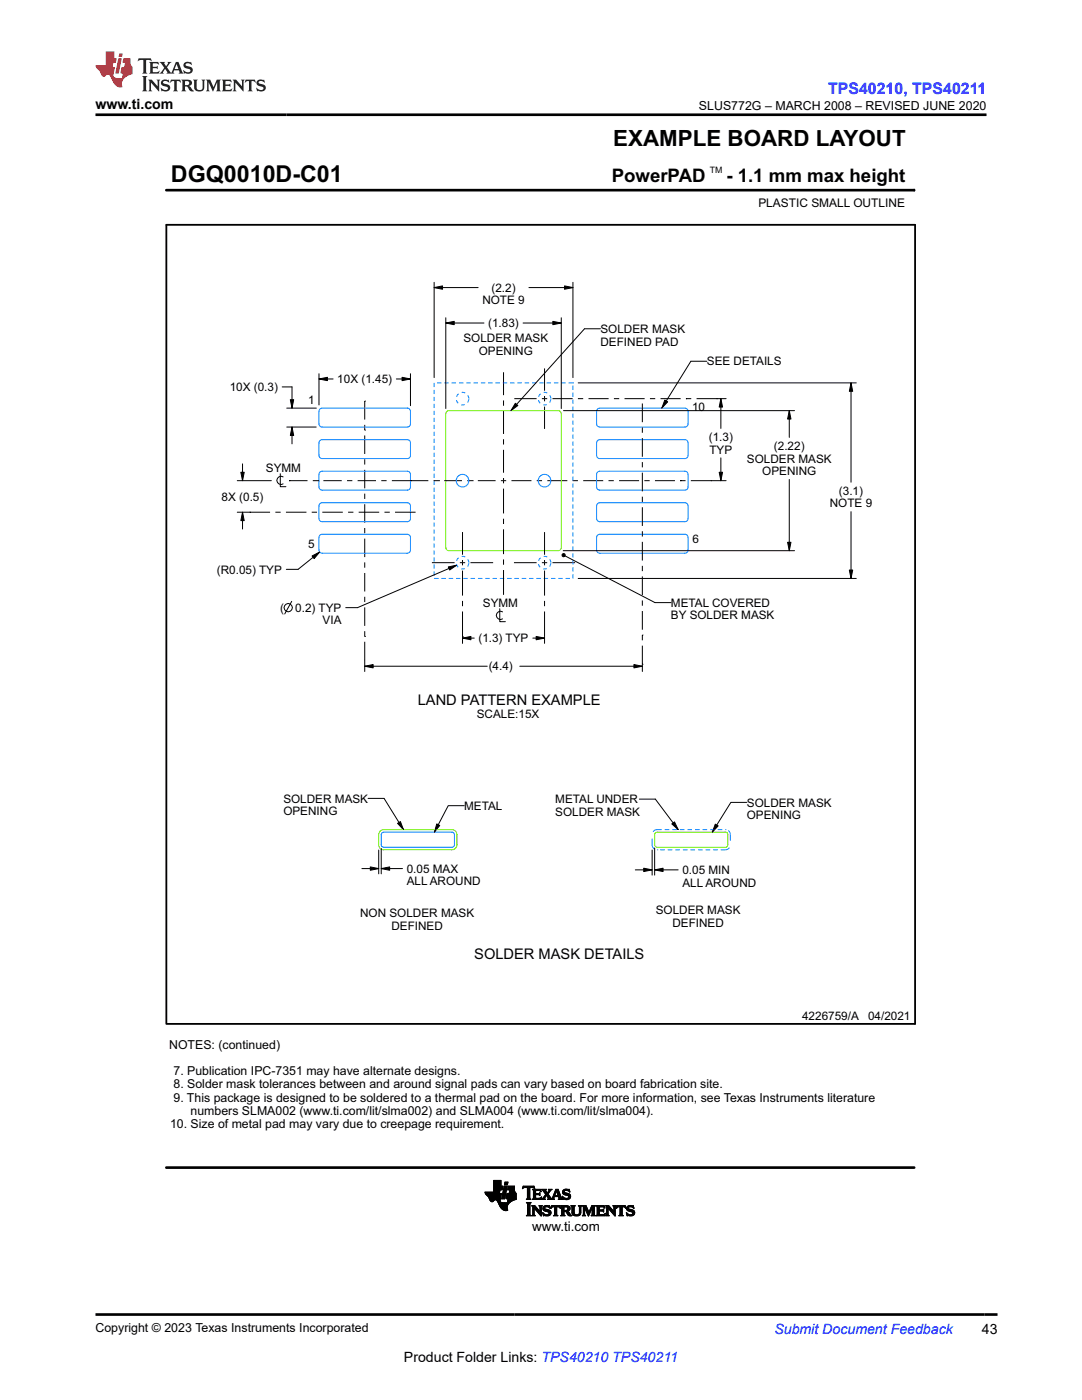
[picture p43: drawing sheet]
<svg xmlns="http://www.w3.org/2000/svg" width="216mm" height="279mm" viewBox="0 0 216 279" stroke-linecap="round" stroke-linejoin="round" font-family="sans-serif">
<defs><g id="words">
<text font-size="4.6" x="34.1" y="36.3">DGQ0010D-C01</text>
<text font-size="4.5" x="122.4" y="29.1">EXAMPLE BOARD LAYOUT</text>
<g font-size="3.7">
<text x="122.1" y="36.3">PowerPAD</text>
<text x="144.9" y="36.3">- 1.1 mm max height</text>
</g>
<text font-size="3.2" fill="#00f" x="165.3" y="18.7">TPS40210, TPS40211</text>
<g font-size="2.9">
<text x="83.4" y="140.6">LAND PATTERN EXAMPLE</text>
<text x="94.6" y="191.4">SOLDER MASK DETAILS</text>
</g>
<g font-size="2.8">
<text x="19" y="21.8">www.ti.com</text>
<text x="195.9" y="266.1">43</text>
<text x="80.6" y="271.7">Product Folder Links: TPS40210 TPS40211</text>
</g>
<text font-size="2.8" fill="#00f" x="154.5" y="266.2">Submit Document Feedback</text>
<text font-size="2.7" x="106.2" y="245.6">www.ti.com</text>
<g font-size="2.5">
<text x="139.5" y="21.9">SLUS772G – MARCH 2008 – REVISED JUNE 2020</text>
<text x="33.8" y="209.3">NOTES: (continued)</text>
<text x="34.6" y="214.6">7. Publication IPC-7351 may have alternate designs.</text>
<text x="34.6" y="217.2">8. Solder mask tolerances between and around signal pads can vary based on board fabrication site.</text>
<text x="34.6" y="219.8">9. This package is designed to be soldered to a thermal pad on the board. For more information, see Texas Instruments literature</text>
<text x="33.9" y="225.1">10. Size of metal pad may vary due to creepage requirement.</text>
<text x="38" y="222.5">numbers SLMA002 (www.ti.com/lit/slma002) and SLMA004 (www.ti.com/lit/slma004).</text>
<text x="19" y="265.9">Copyright © 2023 Texas Instruments Incorporated</text>
</g>
<text font-size="2.4" x="151.3" y="41.3">PLASTIC SMALL OUTLINE</text>
<g font-size="2.3">
<text x="98.1" y="58.2">(2.2)</text>
<text x="96.2" y="60.8">NOTE 9</text>
<text x="97.4" y="65.3">(1.83)</text>
<text x="92.5" y="68.3">SOLDER MASK</text>
<text x="95.5" y="70.8">OPENING</text>
<text x="119.8" y="66.5">SOLDER MASK</text>
<text x="119.8" y="69">DEFINED PAD</text>
<text x="67.3" y="76.5">10X (1.45)</text>
<text x="141" y="72.9">SEE DETAILS</text>
<text x="45.8" y="78.1">10X (0.3)</text>
<text x="61.5" y="80.6">1</text>
<text x="138.1" y="82.1">10</text>
<text x="141.4" y="88">(1.3)</text>
<text x="154.4" y="89.8">(2.22)</text>
<text x="53" y="94.2">SYMM</text>
<text x="141.6" y="90.5">TYP</text>
<text x="149" y="92.3">SOLDER MASK</text>
<text x="152.1" y="94.8">OPENING</text>
<text x="44.2" y="99.9">8X (0.5)</text>
<text x="165.6" y="101.3">NOTE 9</text>
<text x="167.4" y="98.8">(3.1)</text>
<text x="61.5" y="109.4">5</text>
<text x="138.2" y="108.3">6</text>
<text x="43.3" y="114.5">(R0.05) TYP</text>
<text x="55.9" y="122.1">(</text>
<text x="58.9" y="122.1">0.2) TYP</text>
<text x="64.4" y="124.6">VIA</text>
<text x="96.4" y="121.1">SYMM</text>
<text x="133.9" y="121.1">METAL COVERED</text>
<text x="133.9" y="123.6">BY SOLDER MASK</text>
<text x="95.5" y="128.2">(1.3) TYP</text>
<text x="97.5" y="133.8">(4.4)</text>
<text x="95.1" y="143.3">SCALE:15X</text>
<text x="56.5" y="160.2">SOLDER MASK</text>
<text x="92.6" y="161.6">METAL</text>
<text x="110.8" y="160.3">METAL UNDER</text>
<text x="149" y="161">SOLDER MASK</text>
<text x="56.5" y="162.7">OPENING</text>
<text x="110.8" y="162.8">SOLDER MASK</text>
<text x="149" y="163.5">OPENING</text>
<text x="81.2" y="174.2">0.05 MAX</text>
<text x="81.2" y="176.7">ALL AROUND</text>
<text x="136.2" y="174.4">0.05 MIN</text>
<text x="136.2" y="177">ALL AROUND</text>
<text x="71.9" y="183">NON SOLDER MASK</text>
<text x="78.1" y="185.6">DEFINED</text>
<text x="130.8" y="182.4">SOLDER MASK</text>
<text x="134.2" y="184.9">DEFINED</text>
<text x="160" y="203.5">4226759/A</text>
<text x="173.2" y="203.5">04/2021</text>
</g>
<text font-size="1.8" x="141.6" y="34.6">TM</text>
</g></defs>
<g fill="none" stroke="#000" stroke-width=".2">
<path d="M33.2 38h149.2M182.4 37.7v.5M86.6 57.4l1.7-.3v.6zM86.6 56.3v19.1M86.6 57.4h8.8M105.5 57.4h8.8M112.6 57.1l1.7 .3-1.7 .3zM114.3 56.3v19.1M56.3 77.2h2v4.2M57.9 79.8h.7l-.3 1.6zM63.6 75.6l1.7-.3v.7zM63.6 74.6v6.2"/>
<path d="M63.6 75.6h2.9M79.1 75.6h2.8M80.2 75.3l1.7 .3-1.7 .4zM81.9 74.6v6.4M89 64.5l1.6-.4v.7zM89 63.4v18.1M89 64.5h7.6M100.5 74.3v4.6M100.5 79.9v1.1M102.6 79.6h4.5M104.4 64.5h7.6M108.1 79.6h1.1"/>
<path d="M108.7 73.5v4.5M108.7 79v1.1M110.2 79.6h4.1M110.3 64.1l1.7 .4-1.7 .3zM112 63.4v18.1M115.3 79.6h1.1M115.4 76.4h55.5M117.4 79.6h4M119.8 65.6h-3.2l-14.6 16.4M122.5 79.6h1.1M124.6 79.6h4M129.7 79.6h1"/>
<path d="M131.8 79.6h4M132.7 79.8l.5 .4-1.1 1.2zM136.9 79.6h.1M136.9 79.6h1M139 79.6h5.9M141 72.1h-3.1l-5.8 9.3M143 79.6h.1M143.8 79.6l.4 1.6h-.7zM143.8 79.6v5.9M169.8 76.4l.3 1.7h-.6zM169.8 76.4v19.8M47.3 95.9h6.8"/>
<path d="M48.1 94.2h.6l-.3 1.7zM48.4 92.6v3.3M55.9 94.5v2.6h1.1M56.5 95.2a.82 .82 0 0 0-1.3 .7 .82 .82 0 0 0 1.3 .7M57.2 85.2h5.9M57.2 81.4h5.9M57.7 95.9h.1M57.7 95.9h3.7M58.3 85.2l.3 1.7h-.7zM58.3 85.2v3.4M62.4 95.9h1.1M63.5 95.9h.1"/>
<path d="M64.5 95.9h3.7M69.2 95.9h1.1M71.4 95.9h3.6M72.8 85.8h.1M72.8 80h.1M72.8 80v3.7M72.8 84.8v1M72.8 86.9v3.7M72.8 91.7v1M72.8 93.8v3.7M72.8 98.5v1.1M76.1 95.9h1"/>
<path d="M78.2 95.9h3.7M81.9 95.9h.1M81.9 95.9h3.6M86.5 95.9h1.1M87.6 95.9h.1M88.6 95.9h3.6M93.2 95.9h1.1M94.3 95.9h.1M95.3 95.9h3.6M99.9 95.9h1.1M100.5 82v4.6M100.5 87.7v1"/>
<path d="M100.5 89.8v4.5M100.5 95.4v1.1M100.5 97.5v5M102.1 95.9h3.9M102.8 80.5l.5 .4-1.3 1.1zM107.1 95.9h1.1M108.7 81.1v4.5M109.2 95.9h4M112.4 82h46.1M114.3 95.9h1M116.4 95.9h4M121.4 95.9h1.1"/>
<path d="M123.5 95.9h4M128.2 80.5v3.8M128.2 85.3v1.1M128.2 87.4v3.8M128.2 92.2v1.1M128.2 94.3v3.8M128.2 99.1v1.1M128.6 95.9h1M130.7 95.9h4M135.7 95.9h.1M135.7 95.9h1.1M137.8 95.9h4"/>
<path d="M141.8 95.9h.1M141.9 95.9h3M143.5 94.2h.7l-.4 1.7zM143.8 91.4v4.5M157.5 82l.3 1.6h-.6zM157.5 82v5.3M157.5 95.7v14.2M47.3 102.2h6.6M48.4 102.2l.3 1.7h-.6zM48.4 102.2v3.4M49.8 102.2h.1M54.9 102.2h1.1"/>
<path d="M57.1 102.2h4M62.2 102.2h1.1M62.3 111l1.5-.8-1.1 1.3zM63.8 110.2l-4.3 3.4h-2.4M64.3 102.2h4.1M69.5 102.2h1M71.6 102.2h4.1M72.8 100.6v3.7M72.8 105.4v1M72.8 107.5v3.7M72.8 112.2v1.1M72.8 114.4v3.6"/>
<path d="M72.8 119.1v1.1M76.7 102.2h1.1M78.8 102.2h4.1M86.2 112.3h4.5M89.5 113.1l1.6-.3-1.4 1zM91.1 112.8l-19.8 8.5h-2.3M91.8 112.3h1M92.3 106.2v4.5M92.3 111.8v1M92.3 113.9v5M92.3 119.9v1.1M93.9 112.3h4.5"/>
<path d="M100.5 103.5v1.1M100.5 105.6v5M100.5 111.6v1.1M100.5 113.8v4.9M102.6 112.3h4.5M108.1 112.3h1.1M108.7 106.2v4.5M108.7 111.8v1M108.7 113.9v5M108.7 119.9v1.1M110.2 112.3h4.6M112.2 110.6l.2-.1h.3l.1 .3-.1 .3h-.3l-.2-.2z"/>
<path d="M112.4 109.9h46.1M112.8 110.9l17.9 9.4h3.2M115.4 115.4h55.5M128.2 101.2v3.8M128.2 106v1.1M128.2 108.1v3.8M128.2 112.9v1.1M128.2 115v3.8M128.2 119.8v1.1M157.2 108.2h.6l-.3 1.7zM169.5 113.8h.6l-.3 1.6zM169.8 102.1v13.3"/>
<path d="M58.2 120l-1.4 2.5M72.8 133l1.7-.4v.7zM72.8 127h.1M72.8 121.2v3.7M72.8 126v1M72.8 128.1v5.9M72.8 133h24.4M92.3 127.3l1.7-.3v.7zM92.3 127h.1M92.3 122v6.4M92.3 127.3h2.3M99.7 121.5v2.6h1.1"/>
<path d="M100.3 122.1a.82 .82 0 0 0-1.3 .7 .82 .82 0 0 0 1.3 .7M103.7 133h24.5M106.3 127.3h2.4M107 127l1.7 .3-1.7 .4zM108.7 122v6.4M126.5 132.6l1.7 .4-1.7 .3zM128.2 126.7h.1M128.2 132.6h.1M128.2 121.9v3.8M128.2 126.7v1.1M128.2 128.8v3.8M128.2 132.6v1.4"/>
<path d="M73.4 159.3h3.2l3.9 6.3M127.6 159.5h3.2l4.5 6.1M72.2 173.3h3.4M73.9 173l1.7 .3-1.7 .4zM75.6 169.6v4.8M76.1 173.3l1.7-.3v.7zM76.1 169.3v5.1M76.1 173.3h4.2M79.3 164.3l.6-.3 .6 1.6zM87.2 164.4l.5 .3-1 1.4zM92.6 160.8h-3.2l-2.7 5.3M126.8 173.6h3.3"/>
<path d="M128.4 173.3l1.7 .3-1.7 .3zM130.1 169.6v5.1M130.6 173.6l1.7-.3v.6zM130.6 169.2v5.5M130.6 173.6h4.7M134 164.4l.6-.4 .7 1.6zM142.7 164.5l.6 .3-1.2 1.3zM149 160.1h-3.2l-3.7 6M96.8 238h2.9M96.8 238.1h2.9M96.8 238.2h2.8M96.9 238.2h3.2l-.2 1"/>
<path d="M96.9 238.3h3.1M96.9 238.4h3.1M97 238.4h3M97.1 238.5h2.9M97.1 238.6h2.9M97.2 238.6h2.8M97.3 238.7h2.7M97.4 238.8h2.5M97.5 238.9h2.4M97.6 239h2.3M97.6 239.1h2.3M97.6 239.2h2.3"/>
<path d="M97.7 239.3h2.1M97.7 239.4h2.1M97.7 239.5h1M97.8 239.5h.8M97.8 239.6h.7M97.9 239.7h.6M97.9 239.7h.5M98.1 239.8h.2M98.5 237.8h1.2M98.5 237.7h1.2M98.5 237.6h1.3M98.5 236.7h1.8l-.1 .8h-1.7"/>
<path d="M98.5 237.4h1.7M98.5 237.3h1.7M98.5 237.2h1.7M98.5 237.2h1.8M98.5 237.1h1.8M98.5 237h1.8M98.5 236.9h1.8M98.5 236.8h1.8M98.5 236.6h1.5M98.5 236.5h1.5M98.5 236.4h1.5M98.5 236.3h1.5"/>
<path d="M98.5 236.2h1.5M98.5 236.1h1.5M98.5 236h1.5M98.5 235.9h1.5M98.5 235.8h1.5M98.5 235.7h1.5M98.5 235.6h1.5M99 239.5h.8M99.1 239.5h.7M99.2 239.6h.6M99.2 239.7h.6M99.3 239.7h.5"/>
<path d="M99.3 239.8h.5M99.3 239.9h.6M99.4 239.9h.6M99.7 237.9h-2.9l.1 .4 .6 .6 .4 .8 .4 .1 .4-.3h.4l.8 1.5 .7 .5h.7l-.1-.8 .6-.8M99.8 237.5l-.2 .7M99.9 239.2l-.1 .6 .6 .2h.8l.2-.7M100 236.7v-1.1h-1.5v2.3M100.1 239.2h.6M100.1 239.1h.6M100.2 239h.5M100.2 238.9h.6M100.2 238.8h.6"/>
<path d="M100.2 238.7h.6M100.2 238.6h.6M100.3 238.6h.5M100.3 238.5h.5M100.3 238.4h.6M100.3 238.3h.6M100.3 238.2h.6M100.3 238.1h.6M100.4 238h.5M100.4 238h.6M100.4 237.9h.6M100.4 237.8h.6"/>
<path d="M100.4 237.7h.6M100.4 237.6h.6M100.5 237.5h.5M100.5 237.4h.6M100.5 237.3h.6M100.5 237.2h.6M100.5 237.1h.6M100.6 237h.5M100.6 237h.6M100.6 236.9h.6M100.6 236.8h.6M100.6 236.7h.6l-.5 2.6h-.6z"/>
<path d="M100.7 236.4h.6M100.7 236.3h.6M100.7 236.2h.6M100.7 236.1h.6M100.7 236h.6M100.8 236h.5M100.8 235.9h.6l-.2 .6h-.5zM101 239.1h2M101 239h2M101 239.2h2M101 238.9h2M101 238.9v.3l.4 .1"/>
<path d="M101 238.8h2M101.1 238.7h1.9M101.1 238.6h1.9M101.1 238.5h1.9M101.1 238.4h1.9M101.1 238.3h1.9M101.2 239.9h.6M101.3 239.9h.6M101.3 239.8h.7M101.3 239.7h.8M101.3 239.7h.9M101.3 239.6h1"/>
<path d="M101.3 237.4h1.4M101.3 239.5h1.2M101.3 239.5h1.3M101.3 237.3h1.4M101.3 239.4h1.5M101.4 237.2h1.3M101.4 239.3h1.6M101.4 237.1h1.3M101.4 237h1.3M101.4 236.9h1.3M101.4 236.8h1.3M101.6 238.2h1.4"/>
<path d="M101.6 238.1h1.3M101.6 238h1.2M101.7 237.9h1.1M101.7 237.8h1M101.7 237.7h1M101.7 237.6h1M101.7 237.5l-.1 .7M102.7 237.5h-1.4l.2-.8h1.2v1l.3 .5v1.2M103 239.4l-1.2 .5M103 238.2h-1.8l-.2 .7M104.3 237.2h.1M104.3 237.1h.2"/>
<path d="M104.3 237h2.3M104.3 236.9h2.3M104.4 236.8h2.2M105 239.3h.9M105.2 239.2h.6M105.2 237.1h.5M105.2 239.1h.5M105.2 237.1v-.1h-.5l-.5 .2 .2-.5h2.1l.2 .5-.5-.2h-.4l-.1 .1M105.2 239l-.2 .3M105.2 239h.5M105.2 238.9h.5M105.2 238.8h.5"/>
<path d="M105.2 238.7h.5M105.2 238.6h.5M105.2 238.5h.5M105.2 238.4h.5M105.2 238.3h.5M105.2 238.2h.5M105.2 238.1h.5M105.2 238h.5M105.2 237.9h.5M105.2 237.8h.5M105.2 237.7h.5M105.2 237.6h.5"/>
<path d="M105.2 237.5h.5M105.2 237.4h.5M105.2 237.3h.5M105.2 237.2h.5M105.2 237.1v1.9M105.7 239l.2 .3M105.7 237.1v1.9M105.9 239.3h-.9M106.2 239.3h1.7M106.3 237.4h1.6M106.4 239.2h1.6M106.4 237.5h1.5"/>
<path d="M106.4 239.1h.5M106.4 237.6h.5M106.4 237.7l-.2-.4h1.6l.2 .5M106.4 239l-.2 .3M106.4 238.2h1.1l.2-.2v.6l-.2-.2-1.1 .1M106.4 239h.5M106.4 238.9h.5M106.4 238.8h.5M106.4 238.7h.5M106.4 238.6h.5M106.4 238.4h1.3M106.4 238.3h1.3"/>
<path d="M106.4 238.1h.5M106.4 238h.5M106.4 237.9h.5M106.4 237.8h.5M106.4 237.7h.5M106.4 237.7v1.3M106.5 237.1h.2M106.6 237.2h.1M106.9 237.7l.1-.1h.5l.5 .2M106.9 238.4v.7h.8l.3-.2-.1 .5-1.7-.1M106.9 237.7v.5M107.5 238.2h.2"/>
<path d="M107.6 238.5h.1M107.6 239.1h.4M107.6 238.1h.1M107.6 238.6h.1M107.6 237.6h.3M107.8 237.7h.2M107.9 239h.1M107.9 237.8h.1M108 238.9h.1M108 239.3h.8M108.1 237.4h.8M108.3 239.2h.4"/>
<path d="M108.3 237.5h.6M108.3 239.1h.4M108.4 237.6h.5M108.4 239l-.4 .3M108.4 239h.3M108.4 237.7h.6M108.5 238.9h.3M108.5 237.8h.5M108.5 238.8h.3M108.6 237.9h.5M108.6 238.8h.3M108.6 238h.5"/>
<path d="M108.7 238.7h.3M108.7 238.1h.8M108.7 238.6h.8M108.8 238.2h.6M108.8 239.3h-.8M108.8 238.5h.7M108.8 238.3h.6M108.9 238.4h.5M108.9 237.7l.1-.4h-.9l.8 1.1-.5 .6M108.9 237.7l.3 .4 .4-.5-.2-.3h.7l-.7 1M109.1 238.7h.5M109.2 238.8h.5"/>
<path d="M109.3 239.3l.1-.2-.4-.6-.3 .7 .1 .1M109.3 239.3h1.4M109.3 238h.3M109.3 238.9h.5M109.3 237.9h.3M109.4 238.3l.7 .9 .2-.2M109.4 239h.5M109.4 237.8h.3M109.4 239.1h.5M109.4 239.2h.6M109.5 237.7h.3M109.5 237.4h.6"/>
<path d="M109.5 237.6h.3M109.6 237.5h.3M110.1 239.2h.4M110.2 239.1h.3M110.2 239h.3M110.3 239l.6-1.7h.5l.6 1.8 .3 .2M110.3 238.9h.3M110.3 238.8h.3M110.4 238.8h1.5M110.4 238.7h1.5M110.4 238.6h.3M110.5 238.5h.2"/>
<path d="M110.5 238.4h.3M110.5 239.1l.2 .2M110.5 239.1l.1-.3h.8l.1 .3M110.5 238.3h.3M110.6 238.2h.2M110.6 238.1h.3M110.7 239.3h-1.4M110.7 238h.2M110.7 237.9h.3M110.7 237.8h.3M110.8 237.7h.7M110.8 237.6h.7"/>
<path d="M110.8 237.5h.6M110.9 237.4h.5M111 237.7l.4 .9h-.7zM111.1 237.8h.4M111.1 237.9h.5M111.1 238h.5M111.2 238.1h.4M111.2 238.2h.5M111.2 238.3h.5M111.3 238.4h.5M111.3 238.5h.5M111.4 238.6h.4"/>
<path d="M111.4 239.3h.9M111.5 238.8h.4M111.5 238.9h.5M111.5 239h.5M111.5 239.1l-.1 .2M111.6 239.2h.5M111.6 239.1h.4M112.2 238.8h.1M112.2 238.9h.2M112.2 237.9h.4M112.2 238h.5M112.2 237.8h.4"/>
<path d="M112.3 239h.3M112.3 239.3h-.9M112.3 238.1h.7M112.3 237.7h.3M112.3 239.1h.5M112.3 238.2h1.1M112.3 239.2h1.4M112.3 237.6h.4M112.3 239.3h.2M112.4 238.3h1.2M112.4 237.5h1.2M112.5 238.4h1.2"/>
<path d="M112.5 237.4h1.1M112.6 239.3h.9M112.7 238.5h1.1M112.7 237.3h.5M112.9 239.4h.3M113.1 238.6h.7M113.2 238.6l.3 .2-.3 .3h-.5l-.5-.4M113.3 239.1h.5M113.3 237.6h.4M113.4 238.7h.5M113.4 239h.4M113.5 238.8h.4"/>
<path d="M113.5 238.9h.3M113.5 237.7h.2M113.6 237.8h.1M113.7 237.9l-.6-.3h-.4l-.1 .2 .1 .2 1.1 .4v.5l-.2 .4-1.3 .1-.1-.7M113.7 237.9l-.1-.6h-.8l-.4 .3-.2 .3 .1 .3 .9 .4M113.7 237.9h.1M99.4 240h1M99.4 240.1h2.2M99.5 240.1h2.1M99.5 240.2h2M99.5 240.3h1.9M99.6 240.3h1.8"/>
<path d="M99.6 240.4h1.8M99.6 240.5h1.7M99.7 240.5h1.6M99.7 240.6h1.6M99.7 240.7h1.5M99.8 240.7h1.4M99.8 240.8h1.4M99.8 240.9h1.4M99.9 240.9h1.3M99.9 241h1.3M100 241.1h1.2M100.1 241.2h1.1"/>
<path d="M100.2 241.3h1M100.2 241.3h1.1M100.3 241.4h1M100.4 241.5h.9M100.6 241.5h.7M100.9 241.6h.1M101.2 240h.5M105 242.6l.3-.3v-2l-.3-.3h1l-.3 .3v2.1l.3 .2M105 242.6h1M105.1 240.1h.8M105.2 242.5h.6M105.2 240.2h.6"/>
<path d="M105.2 242.4h.5M105.3 240.3h.4M105.3 242.3h.4M105.3 242.2h.4M105.3 242.1h.4M105.3 242h.4M105.3 241.9h.4M105.3 241.8h.4M105.3 241.7h.4M105.3 241.6h.4M105.3 241.5h.4M105.3 241.4h.4"/>
<path d="M105.3 241.3h.4M105.3 241.2h.4M105.3 241.1h.4M105.3 241h.4M105.3 240.9h.4M105.3 240.8h.4M105.3 240.7h.4M105.3 240.6h.4M105.3 240.5h.4M105.3 240.4h.4M106 242.6h-1M106.1 242.6h.7"/>
<path d="M106.1 240.6h.6M106.2 240.7h.6M106.3 242.5h.4M106.3 240.8h.6M106.3 242.4h.3M106.3 240.9h.7M106.3 242.3h.3M106.3 242.2h.3M106.3 242.1h.3M106.3 242h.3M106.3 241.9h.3M106.3 241.8h.3"/>
<path d="M106.3 241.7h.3M106.3 241.6h.3M106.3 241.5h.3M106.3 241.4h.3M106.3 241.3h.3M106.3 241.2h.3M106.3 241.1h.8M106.3 241h.8M106.6 241.1v1.3l.2 .2M106.6 241.1h.1M106.6 241.1l1.4 1.6v-1.8l.2-.3h-.6l.1 .3 .1 .9M106.7 241.2h.5"/>
<path d="M106.7 241.3h.6M106.8 242.6h-.7M106.8 241.4h.6M106.9 241.5h.6M107 241.6h.6M107.1 241.7h.5M107.1 241.8h.9M107.2 241.9h.8M107.3 241.9h.7M107.4 242h.6M107.5 242.1h.5M107.6 242.2h.4"/>
<path d="M107.6 240.6h.6M107.6 242.3h.4M107.7 240.7h.4M107.7 242.4h.3M107.7 240.8h.3M107.7 241.8l-1-1.2h-.6l.2 .3v1.5l-.2 .2M107.7 241.8h.1M107.7 240.9h.3M107.8 241.7h.2M107.8 241.6h.2M107.8 241.5h.2M107.8 241.4h.2"/>
<path d="M107.8 241.3h.2M107.8 241.2h.2M107.8 241.1h.2M107.8 241h.2M107.8 242.5h.2M107.9 242.6h.1M108.3 242h.1M108.3 242.1h.1M108.3 242.2h.3M108.3 241.2h.4M108.3 241.1h.4M108.3 241.3h.5"/>
<path d="M108.3 242.3h.4M108.3 241h.4M108.4 241.4h.8M108.4 242.4h.6M108.4 240.9h.4M108.4 242.5h1.3M108.4 241.5h1.2M108.4 242.6h.1M108.4 240.8h1.3M108.5 241.6h1.2M108.5 240.7h1.2M108.6 241.7h1.2"/>
<path d="M108.7 242.6h.9M108.7 240.6h.7M108.9 241.8l-.5-.4v-.5l.4-.3h.9l.1 .6-.7-.4-.3 .1-.1 .2 1 .5 .3 .4M108.9 241.8l.6 .1v.4l-.6 .1-.6-.4M108.9 241.8h1M109.2 242.4h.6M109.3 241.9h.6M109.4 240.9h.3M109.5 242.3h.4M109.5 241.9h.4M109.5 242.2h.4M109.5 242h.5"/>
<path d="M109.6 242.1h.3M109.6 240.6h.1M109.6 241h.2M109.7 241.1h.1M109.9 241.1h.1M109.9 241h.2M110 242l-.3 .5-.6 .2-.5-.2-.2 .1-.1-.6M110 240.9h.2M110 240.8h1.8M110 240.7h1.7M110.1 240.6h1.6M110.4 242.6h.9"/>
<path d="M110.6 242.5h.5M110.6 242.4h.5M110.7 240.9h.4M110.7 242.3h.4M110.7 241l-.4-.1-.4 .2 .2-.5h1.6l.2 .5-.5-.2h-.3v.1M110.7 241v1.4l-.3 .2M110.7 242.2h.4M110.7 242.1h.4M110.7 242h.4M110.7 241.9h.4M110.7 241.8h.4M110.7 241.7h.4"/>
<path d="M110.7 241.6h.4M110.7 241.5h.4M110.7 241.4h.4M110.7 241.3h.4M110.7 241.2h.4M110.7 241.1h.4M110.7 241h.4M111.1 241v1.4l.2 .2M111.3 242.6h-.9M111.6 240.9h.2M111.7 241h.1M111.7 241.1h.1"/>
<path d="M111.9 242.6l.2-.2v-1.5l-.2-.3 1.5 .1 .3 .2v.4l-.1 .3-.4 .1 .9 .9h-.6l-.5-.7-.5-.1v.6l.2 .2M111.9 242.6h.8M111.9 240.6h1.3M112 240.7h1.5M112 242.5h.6M112.1 240.8h1.5M112.1 242.4h.4M112.1 240.9h.4M112.1 242.3h.4M112.1 242.2h.4M112.1 242.1h.4M112.1 242h.4"/>
<path d="M112.1 241.9h.4M112.1 241.8h1.2M112.1 241.7h1.3M112.1 241.6h1.5M112.1 241.5h.4M112.1 241.4h.4M112.1 241.3h.4M112.1 241.2h.4M112.1 241.1h.4M112.1 241h.4M112.7 240.9l-.2 .1v.6M112.7 242.6h-.8"/>
<path d="M112.9 240.9h.3l.1 .3-.1 .3-.3 .1M112.9 241.9h.6M113 241.9h.5M113.1 242h.5M113.1 242.1h.6M113.1 240.9h.6M113.2 241.5h.5M113.2 242.2h.5M113.2 242.3h.6M113.2 241h.5M113.2 241.4h.5M113.3 241.3h.4"/>
<path d="M113.3 241.1h.5M113.3 241.2h.5M113.3 242.4h.6M113.4 242.5h.6M113.5 242.6h.6M113.9 240.6h.9M114.1 240.7h.5M114.1 240.8h.5M114.1 240.9h.5M114.1 241.9h.5M114.1 241.8h.5M114.1 241.7h.5"/>
<path d="M114.1 241.6h.5M114.1 241.5h.5M114.1 241.4h.5M114.1 241.3h.5M114.1 241.2h.5M114.1 241.1h.5M114.1 241h.5M114.1 242h.5M114.1 242.1h.5M114.2 242.2h.4M114.2 242.3h.5M114.3 242.4h.6"/>
<path d="M114.4 242.5h1.3M114.6 241.9l.1 .4 .4 .1 .4-.1 .1-.4M114.6 241.9v-1l.2-.3h-.9l.2 .3 .1 1.3 .2 .3 .5 .2 .6-.1 .3-.2 .1-.5M114.6 242.6h.9M115.3 242.4h.5M115.4 240.6h.7M115.5 242.3h.3M115.5 240.7h.5M115.6 242.2h.3M115.6 242.1h.3M115.6 240.8h.3M115.6 242h.3"/>
<path d="M115.6 240.9h.3M115.6 241.9v-1l-.2-.3h.7l-.2 .2v1.1M115.6 241.9h.3M115.6 241.8h.3M115.6 241.7h.3M115.6 241.6h.3M115.6 241.5h.3M115.6 241.4h.3M115.6 241.3h.3M115.6 241.2h.3M115.6 241.1h.3M115.6 241h.3"/>
<path d="M116.2 242.6l.2-.3v-1.4l-.2-.3h.7l.6 1.3 .6-1.3h.7l-.2 .3v1.5l.2 .2M116.2 242.6h.6M116.2 240.6h.7M116.3 240.7h.7M116.3 242.5h.4M116.4 240.8h.6M116.4 242.4h.3M116.4 240.9h.7M116.4 242.3h.3M116.4 242.2h.3M116.4 242.1h.3M116.4 242h.3"/>
<path d="M116.4 241.9h.3M116.4 241.8h.3M116.4 241.7h.3M116.4 241.6h.3M116.4 241.5h.3M116.4 241.4h.3M116.4 241.3h.3M116.4 241.2h.3M116.4 241.1h.8M116.4 241h.7M116.7 242.3l.1 .3M116.7 242.3v-1.3l.7 1.7 .8-1.7v1.4l-.2 .2"/>
<path d="M116.7 241.2h.5M116.8 241.3h.4M116.8 241.4h.5M116.8 242.6h-.6M116.9 241.5h.4M116.9 241.6h.5M116.9 241.7h.5M117 241.8h.4M117 241.9h.5M117.1 241.9h.7M117.1 242h.6M117.1 242.1h.6"/>
<path d="M117.2 242.2h.4M117.2 242.3h.4M117.3 242.4h.3M117.3 242.5h.2M117.4 242.6h.1M117.6 241.9h.2M117.6 241.8h.2M117.6 241.7h.3M117.7 241.6h.2M117.7 241.5h.3M117.8 241.4h.2M117.8 241.3h.2"/>
<path d="M117.8 241.2h.3M117.9 241.1h.7M117.9 241h.7M118 240.9h.6M118 242.6h.8M118 240.8h.6M118 240.7h.7M118.1 240.6h.7M118.1 242.5h.6M118.1 242.4h.5M118.2 242.3h.4M118.2 242.2h.4"/>
<path d="M118.2 242.1h.4M118.2 242h.4M118.2 241.9h.4M118.2 241.8h.4M118.2 241.7h.4M118.2 241.6h.4M118.2 241.5h.4M118.2 241.4h.4M118.2 241.3h.4M118.2 241.2h.4M118.8 242.6h-.8M119 242.6h1.6"/>
<path d="M119 240.6h1.6M119.1 240.7h1.5M119.1 242.5h1.6M119.1 240.8h1.5M119.2 242.4h1.5M119.2 240.9h.4M119.2 242.3h.4M119.2 242.2h.4M119.2 242.1h.4M119.2 242h.4M119.2 241.9h.4M119.2 241.8h.4"/>
<path d="M119.2 241.7h1.3M119.2 241.6h1.3M119.2 241.5h1.3M119.2 241.4h.4M119.2 241.3h.4M119.2 241.2h.4M119.2 241.1h.4M119.2 241h.4M119.6 241v.5h.6l.3-.2v.6l-.3-.2h-.6v.7h.8l.4-.3M119.8 240.9l-.2 .1M120.1 240.9l.6 .2M120.3 241.8h.2"/>
<path d="M120.4 241.4h.1M120.4 240.9h.3M120.6 242.3h.2M120.6 241h.1M120.7 241.1h.1M120.7 241.1l-.2-.5h-1.5l.2 .3v1.4l-.2 .3M120.7 242.2h.1M120.8 242.1h.1M120.8 242.1l-.2 .5h-1.6M120.9 242.6h.6M120.9 240.6h.6M121 240.7h.6"/>
<path d="M121 242.5h.4M121 240.8h.6M121.1 242.4h.2M121.1 240.9h.6M121.1 242.3h.2M121.1 242.2h.2M121.1 242.1h.2M121.1 242h.2M121.1 241.9h.2M121.1 241.8h.2M121.1 241.7h.2M121.1 241.6h.2"/>
<path d="M121.1 241.5h.2M121.1 241.4h.2M121.1 241.3h.2M121.1 241.2h.2M121.1 241.1h.8M121.1 241h.7M121.3 241.1v1.3l.2 .2M121.3 241.1h.1M121.3 241.1l1.5 1.6v-1.8l.1-.3h-.6l.2 .3v.9l-1-1.2h-.6l.2 .3v1.4l-.2 .3M121.4 241.2h.6M121.5 241.3h.6M121.5 242.6h-.6"/>
<path d="M121.6 241.4h.5M121.6 241.5h.6M121.7 241.6h.6M121.8 241.7h.6M121.9 241.8h.9M122 241.9h.8M122.1 241.9h.7M122.1 242h.7M122.2 242.1h.6M122.3 242.2h.5M122.3 240.6h.6M122.4 242.3h.4"/>
<path d="M122.4 240.7h.5M122.5 242.4h.3M122.5 240.8h.3M122.5 240.9h.3M122.5 241.7h.3M122.5 241.6h.3M122.5 241.5h.3M122.5 241.4h.3M122.5 241.3h.3M122.5 241.2h.3M122.5 241.1h.3M122.5 241h.3"/>
<path d="M122.6 242.5h.2M122.6 242.6h.2M123 241.1h.1M123 241h.2M123 240.9h.3M123.1 240.8h1.7M123.1 240.7h1.7M123.1 240.6h1.7M123.5 242.6h.9M123.7 242.5h.5M123.7 242.4h.5M123.7 240.9h.5"/>
<path d="M123.7 241v-.1h-.3l-.4 .2 .1-.5h1.7l.1 .5-.4-.2h-.3l-.1 .1M123.7 241v1.4l-.2 .2M123.7 242.3h.4M123.7 242.2h.4M123.7 242.1h.4M123.7 242h.4M123.7 241.9h.4M123.7 241.8h.4M123.7 241.7h.4M123.7 241.6h.4M123.7 241.5h.4M123.7 241.4h.4"/>
<path d="M123.7 241.3h.4M123.7 241.2h.4M123.7 241.1h.4M123.7 241h.4M124.1 241l.1 1.4 .2 .2M124.4 242.6h-.9M124.6 240.9h.2M124.7 241h.2M124.8 241.1h.1M125 242h.1M125 242.1h.1M125 242.2h.3"/>
<path d="M125 241.2h.4M125 241.1h.4M125 241.3h.5M125 242.3h.4M125 241h.4M125.1 241.4h.8M125.1 242.4h.6M125.1 240.9h.4M125.1 242.5h1.3M125.1 241.5h1.2M125.1 242.6h.1M125.1 240.8h1.3"/>
<path d="M125.2 241.6h1.2M125.2 240.7h1.2M125.3 241.7h1.2M125.4 242.6h.9M125.4 240.6h.7M125.6 241.8l-.5-.4v-.5l.4-.3h.9l.1 .6-.7-.4-.3 .1-.1 .2 1 .5 .3 .4M125.6 241.8l.6 .1v.4l-.6 .1-.6-.4M125.6 241.8h1M125.9 242.4h.6M126 241.9h.6M126.1 240.9h.3M126.2 242.3h.4"/>
<path d="M126.2 241.9h.4M126.2 242.2h.4M126.2 242h.5M126.3 242.1h.3M126.3 240.6h.1M126.3 241h.2M126.4 241.1h.1M126.7 242l-.3 .5-.6 .2-.5-.2-.2 .1-.1-.6"/>
<circle cx="57.5" cy="121.3" r=".82"/>
</g>
<g fill="#000">
<path d="M86.6 57.4l1.7-.3v.6zM112.6 57.1l1.7 .3-1.7 .3zM63.6 75.6l1.7-.3v.7zM80.2 75.3l1.7 .3-1.7 .4zM89 64.5l1.6-.4v.7zM110.3 64.1l1.7 .4-1.7 .3zM143.8 79.6l.4 1.6h-.7zM169.8 76.4l.3 1.7h-.6zM48.1 94.2h.6l-.3 1.7zM58.3 85.2l.3 1.7h-.7zM57.9 79.8h.7l-.3 1.6zM102.8 80.5l.5 .4-1.3 1.1z"/>
<path d="M132.7 79.8l.5 .4-1.1 1.2zM143.5 94.2h.7l-.4 1.7zM157.5 82l.3 1.6h-.6zM48.4 102.2l.3 1.7h-.6zM62.3 111l1.5-.8-1.1 1.3zM89.5 113.1l1.6-.3-1.4 1zM112.2 110.6l.2-.1h.3l.1 .3-.1 .3h-.3l-.2-.2zM157.2 108.2h.6l-.3 1.7zM169.5 113.8h.6l-.3 1.6zM72.8 133l1.7-.4v.7zM92.3 127.3l1.7-.3v.7zM107 127l1.7 .3-1.7 .4z"/>
<path d="M126.5 132.6l1.7 .4-1.7 .3zM73.9 173l1.7 .3-1.7 .4zM76.1 173.3l1.7-.3v.7zM79.3 164.3l.6-.3 .6 1.6zM87.2 164.4l.5 .3-1 1.4zM128.4 173.3l1.7 .3-1.7 .3zM130.6 173.6l1.7-.3v.6zM134 164.4l.6-.4 .7 1.6zM142.7 164.5l.6 .3-1.2 1.3z"/>
</g>
<path d="M33.2 44.9h149.4v159.4h-149.4z" fill="none" stroke="#000" stroke-width=".36"/>
<path d="M33.2 38h149.2M33.2 233h149.2" fill="none" stroke="#000" stroke-width=".53"/>
<g fill="none" stroke="#007fff" stroke-width=".2">
<path d="M86.6 76.4v.8M86.6 77.8v.8M86.6 79.2v.8M87.2 76.4h.9M88.7 76.4h.8M90.1 76.4h.9M91.6 76.4h.9M93 76.4h.9M94.5 76.4h.9M96 76.4h.8M97.4 76.4h.9M98.9 76.4h.8"/>
<path d="M100.3 76.4h.9M101.8 76.4h.9M103.2 76.4h.9M104.7 76.4h.9M106.2 76.4h.8M107.6 76.4h.9M109.1 76.4h.8M110.5 76.4h.9M112 76.4h.9M113.4 76.4h.9M114.3 76.4h.1M114.3 77v.8"/>
<path d="M114.3 78.4v.8M114.3 79.8v.8M63.8 94.2l.5-.2h17a.63 .63 0 0 1 .6 .7v2.5a.63 .63 0 0 1-.6 .6h-17a.63 .63 0 0 1-.7-.6v-2.5zM63.8 81.6l.5-.2h17a.63 .63 0 0 1 .6 .7v2.5a.63 .63 0 0 1-.6 .6h-17a.63 .63 0 0 1-.7-.6v-2.5zM63.8 87.9l.5-.2h17a.63 .63 0 0 1 .6 .7v2.5a.63 .63 0 0 1-.6 .6h-17a.63 .63 0 0 1-.7-.6v-2.5zM86.6 80.6v.8M86.6 82v.8M86.6 83.4v.8M86.6 84.8v.8M86.6 86.2v.8M86.6 87.6v.8M86.6 89v.8"/>
<path d="M86.6 90.4v.8M86.6 91.7v.9M86.6 93.1v.9M86.6 94.5v.9M86.6 95.9v.9M86.6 97.3v.9M86.6 98.7v.9M114.3 81.2v.8M114.3 82.5v.9M114.3 83.9v.9M114.3 85.3v.9M114.3 86.7v.9"/>
<path d="M114.3 88.1v.9M114.3 89.5v.9M114.3 90.9v.8M114.3 92.3v.8M114.3 93.7v.8M114.3 95.1v.8M114.3 96.5v.8M114.3 97.9v.8M114.3 99.3v.8M119.2 94.2l.5-.2h17a.63 .63 0 0 1 .6 .7v2.5a.63 .63 0 0 1-.6 .6h-17a.63 .63 0 0 1-.7-.6v-2.5zM119.2 87.9l.5-.2h17a.63 .63 0 0 1 .6 .7v2.5a.63 .63 0 0 1-.6 .6h-17a.63 .63 0 0 1-.7-.6v-2.5zM119.2 81.6l.5-.2h17a.63 .63 0 0 1 .6 .7v2.5a.63 .63 0 0 1-.6 .6h-17a.63 .63 0 0 1-.7-.6v-2.5z"/>
<path d="M63.8 106.8l.5-.2h17a.63 .63 0 0 1 .6 .7v2.5a.63 .63 0 0 1-.6 .6h-17a.63 .63 0 0 1-.7-.6v-2.5zM63.8 100.5l.5-.2h17a.63 .63 0 0 1 .6 .7v2.5a.63 .63 0 0 1-.6 .6h-17a.63 .63 0 0 1-.7-.6v-2.5zM86.6 115.4h.1M86.6 115.4h.9M86.6 100.1v.8M86.6 101.5v.8M86.6 102.9v.8M86.6 104.3v.8M86.6 105.7v.8M86.6 107.1v.8M86.6 108.5v.8M86.6 109.9v.8"/>
<path d="M86.6 111.3v.8M86.6 112.7v.8M86.6 114v.9M88.1 115.4h.9M89.5 115.4h.9M91 115.4h.9M92.5 115.4h.8M93.9 115.4h.9M95.4 115.4h.8M96.8 115.4h.9M98.3 115.4h.9M99.7 115.4h.9"/>
<path d="M101.2 115.4h.9M102.7 115.4h.8M104.1 115.4h.9M105.6 115.4h.9M107 115.4h.9M108.5 115.4h.9M109.9 115.4h.9M111.4 115.4h.9M112.9 115.4h.8M114.3 100.7v.8M114.3 102.1v.8M114.3 103.5v.8"/>
<path d="M114.3 104.8v.9M114.3 106.2v.9M114.3 107.6v.9M114.3 109v.9M114.3 110.4v.9M114.3 111.8v.9M114.3 113.2v.8M114.3 114.6v.8M119.2 106.8l.5-.2h17a.63 .63 0 0 1 .6 .7v2.5a.63 .63 0 0 1-.6 .6h-17a.63 .63 0 0 1-.7-.6v-2.5zM119.2 100.5l.5-.2h17a.63 .63 0 0 1 .6 .7v2.5a.63 .63 0 0 1-.6 .6h-17a.63 .63 0 0 1-.7-.6v-2.5zM76.3 166.1h13.9l.4 .2 .1 .3v2l-.1 .2-.4 .3h-13.6l-.4-.2-.1-.3v-2zM130.1 167.4v1.4l.4 .6"/>
<path d="M130.5 169.4h.1M131.1 169.6h.1M131.7 169.6h.9M132 165.6h-1.1l-.6 .4M132.6 165.6h.9M133.2 169.6h1M134.2 165.6h.9M134.8 169.6h.9M135.7 165.6h.9M136.3 169.6h.9M137.2 165.6h.9M137.8 169.6h.9"/>
<path d="M138.7 165.6h.9M139.3 169.6h.9M140.2 165.6h.9M140.8 169.6h.9M141.7 165.6h.9M142.3 169.6h.9M143.2 165.6h.9M144.7 165.6h.1M145.3 165.8l.4 .6v1.4M145.5 169.2l-.6 .4h-1.1"/>
<circle cx="92.3" cy="95.9" r="1.26"/>
<circle cx="108.7" cy="95.9" r="1.26"/>
</g>
<path d="M89.1 82.1l.5-.1h21.8a.63 .63 0 0 1 .6 .6v26.7a.63 .63 0 0 1-.6 .6h-21.8a.63 .63 0 0 1-.6-.6v-26.7zM75.9 165.9l.7-.3h13.6a1.01 1.01 0 0 1 1 1v2a1.01 1.01 0 0 1-1 1h-13.9l-.6-.5-.1-.5v-2zM130.8 166.2l.3-.1h13.6l.5 .3v2.2v.2l-.5 .3h-13.6l-.2-.1-.3-.4v-2z" fill="none" stroke="#6ef200" stroke-width=".2"/>
<g fill="none" stroke="#007fff" stroke-width=".2" stroke-dasharray=".7 .7" stroke-linecap="butt">
<circle cx="92.3" cy="79.6" r="1.26"/>
<circle cx="108.7" cy="79.6" r="1.26"/>
<circle cx="92.3" cy="112.3" r="1.26"/>
<circle cx="108.7" cy="112.3" r="1.26"/>
</g>
<path d="M27.7 11.6l-.2 .6 .5-.2h.6v.1v2.2l-.2 .4h1l-.2-.4v-2.2v-.1h.5l.5 .2-.1-.6zM29.8 12.4l.2 .3v1.6l-.2 .4h1.9l.1-.6a1.08 1.08 0 0 1-1.3 .2v-.7h.6l.4 .2v-.7l-.4 .2h-.6v-.5l.2-.2a1 1 0 0 1 1 .3l-.1-.5zM31.8 12.4l1 1.1-1 1.2h.9l-.2-.2 .4-.8 .5 .8-.2 .2h1.6l-.2-.2 .1-.5h1l.1 .5-.1 .2h.9l-.2-.4-.8-1.9h-.5l-1 2.1-.8-1.1 .9-1h-.8l.2 .2-.5 .6-.3-.6 .1-.2zM35.2 12.8l.4 1h-.8zM36.8 12.5a.65 .65 0 0 0-.2 .7 .65 .65 0 0 0 .6 .5l.7 .1 .1 .3a.79 .79 0 0 1-.7 .4 .79 .79 0 0 1-.7-.5l.1 .7 .2-.1a.93 .93 0 0 0 1.1 0 .93 .93 0 0 0 .4-.9 1.46 1.46 0 0 0-1.2-.6l-.1-.3a1.09 1.09 0 0 1 1.2 .2l-.2-.6-.1 .1-.6-.2zM28.4 15.2l.2 .4v2.2l-.2 .4h1l-.2-.4v-2.2l.2-.4zM29.6 15.9l.2 .4v1.5l-.2 .4h.8l-.3-.4v-1.3l1.7 1.8v-2l.2-.4h-.8l.2 .2 .1 1.1-1.2-1.3zM32.3 16a.65 .65 0 0 0-.2 .8 .65 .65 0 0 0 .7 .4l.6 .2 .1 .2a.79 .79 0 0 1-.7 .4 .79 .79 0 0 1-.7-.5l.1 .7 .2-.1a.93 .93 0 0 0 1.1 .1 .93 .93 0 0 0 .4-1 1.46 1.46 0 0 0-1.2-.5l-.1-.4a1.09 1.09 0 0 1 1.2 .2l-.2-.6-.1 .1-.6-.1zM34.1 15.9l-.1 .6a.63 .63 0 0 1 .7-.3l.1 1.6-.3 .4h1l-.2-.4v-1.6a.66 .66 0 0 1 .8 .3l-.1-.6zM36.2 15.9l.2 .4v1.5l-.2 .4h.9l-.2-.2v-.7h.5l.1 .2a.79 .79 0 0 0 1.2 .6l-1-.9a.61 .61 0 0 0 .6-.6 .61 .61 0 0 0-.5-.7zM36.9 16.2h.2a.47 .47 0 0 1 .5 .1 .47 .47 0 0 1 .1 .5l-.2 .1-.6 .1zM38.5 15.9l.2 .2a2.27 2.27 0 0 0 .4 2 1.04 1.04 0 0 0 1.7-.7v-1.3l.2-.2h-.8l.2 .4v1.1a.6 .6 0 0 1-.6 .6 .6 .6 0 0 1-.6-.6v-1.1l.3-.4zM41.1 15.9l.2 .4v1.5l-.2 .4h.7l-.2-.4v-1.4l.9 1.9 .8-1.9v1.4l-.2 .4h1l-.3-.4v-1.5l.3-.4h-.8l-.7 1.5-.7-1.5zM44.3 15.9l.2 .4v1.5l-.2 .4h1.9l.1-.6a1.09 1.09 0 0 1-1.3 .2v-.7h.6l.4 .2v-.6l-.4 .2h-.6v-.6l.2-.1a1.01 1.01 0 0 1 1 .3l-.1-.6zM46.4 15.9l.3 .4v1.5l-.3 .4h.8l-.2-.4v-1.3l1.6 1.8v-2l.2-.4h-.7l.2 .2v1.1l-1.2-1.3zM49 15.9l-.1 .6a.63 .63 0 0 1 .8-.3v1.6l-.3 .4h1l-.2-.4v-1.6a.66 .66 0 0 1 .8 .3l-.1-.6zM51.4 16a.65 .65 0 0 0-.2 .8 .65 .65 0 0 0 .6 .4l.6 .2 .2 .2a.79 .79 0 0 1-.8 .4 .79 .79 0 0 1-.6-.5l.1 .7 .2-.1a.93 .93 0 0 0 1 .1 .93 .93 0 0 0 .5-1 1.46 1.46 0 0 0-1.3-.5l-.1-.4a1.09 1.09 0 0 1 1.3 .2l-.2-.6-.2 .1-.5-.1z" fill="#231f20"/>
<path d="M21.1 10.3v2.7h-2.1l.1 .4 .9 1a.95 .95 0 0 0 .9 .9 .59 .59 0 0 1 .6-.4 .59 .59 0 0 1 .5 .3l.4 .8a1.59 1.59 0 0 0 2.1 1.4 1.61 1.61 0 0 1 1-2.3l1-.3-.1-1.5a1.59 1.59 0 0 1-.4-1.7h-1.4l-.2 .9h.5l-.1 .9h-.5l-.2 .9v.3l.4 .1-.2 .9h-.6a.73 .73 0 0 1-1.1-.7l.3-1.5h-.5l.2-.9h.5l.2-.9h-.5v-1.3zM23.6 11.6l-.6 3.1h.7l.6-3.1zM23.8 10.7l-.1 .6h.7l.1-.6z" fill="#ed1c24"/>
<path d="M19 22.9h177.8M19.1 262.3h179.9" fill="none" stroke="#000" stroke-width=".53"/>
<use href="#words"/>
</svg>
